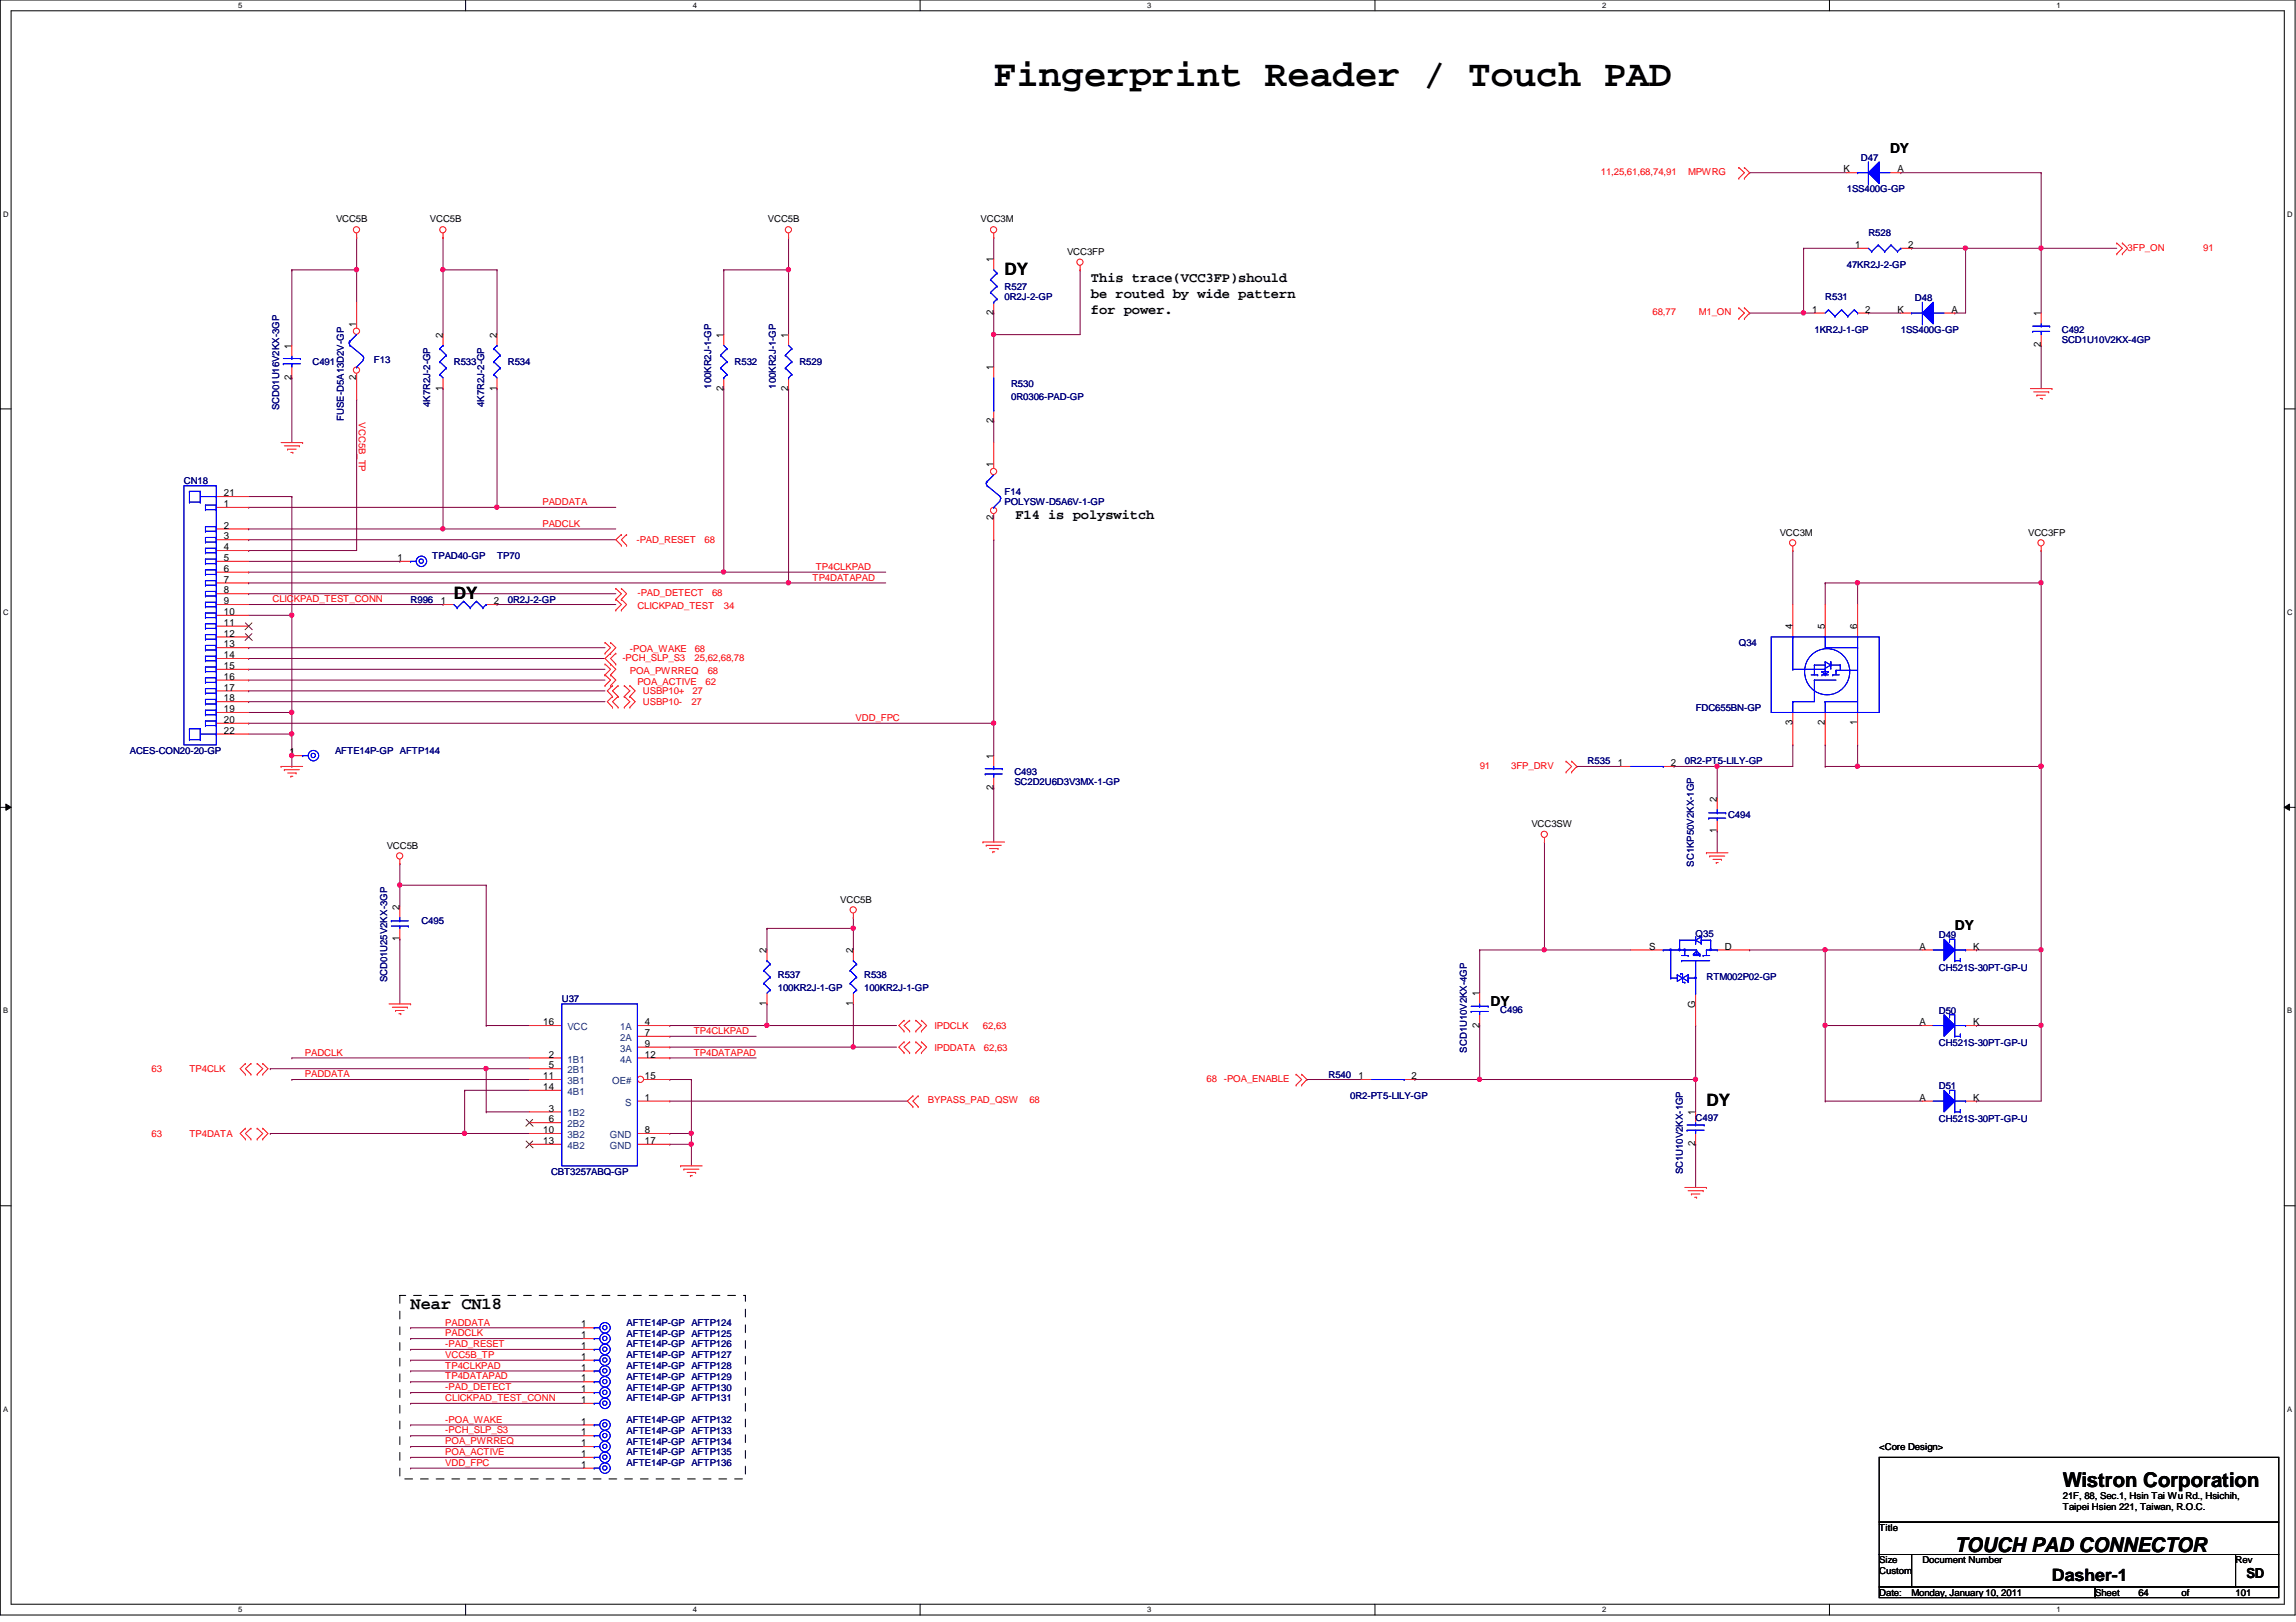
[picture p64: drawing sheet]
<svg xmlns="http://www.w3.org/2000/svg" width="297mm" height="210mm" viewBox="0 0 297 210" stroke-linecap="round" stroke-linejoin="round" font-family="sans-serif">
<defs><g id="words">
<text font-size="4.9" x="128.6" y="11.1">Fingerprint Reader / Touch PAD</text>
<g font-size="2.6">
<text x="266.9" y="192.4">Wistron Corporation</text>
<text x="252.9" y="200.8">TOUCH PAD CONNECTOR</text>
</g>
<g font-size="2.2">
<text x="130" y="35.6">DY</text>
<text x="58.7" y="77.5">DY</text>
<text x="220.8" y="143.2">DY</text>
<text x="53.1" y="169.5">Near CN18</text>
<text x="265.5" y="204.6">Dasher-1</text>
</g>
<g font-size="1.8">
<text x="244.5" y="19.8">DY</text>
<text x="141.1" y="36.4">This trace(VCC3FP)should</text>
<text x="141.1" y="38.5">be routed by wide pattern</text>
<text x="141.1" y="40.6">for power.</text>
<text x="131.4" y="67.2">F14 is polyswitch</text>
<text x="252.9" y="120.4">DY</text>
<text x="192.8" y="130.2">DY</text>
<text x="290.6" y="204.2">SD</text>
</g>
<g font-size="1.3">
<text x="238.5" y="22.3">K</text>
<text x="245.5" y="22.3">A</text>
<text x="128.5" y="34" transform="rotate(-90 128.5 34)">1</text>
<text x="240" y="32.1">1</text>
<text x="246.9" y="32.1">2</text>
<text x="128.5" y="40.8" transform="rotate(-90 128.5 40.8)">2</text>
<text x="234.4" y="40.5">1</text>
<text x="241.3" y="40.5">2</text>
<text x="245.5" y="40.5">K</text>
<text x="252.5" y="40.5">A</text>
<text x="264" y="40.9" transform="rotate(-90 264 40.9)">1</text>
<text x="37.7" y="45.1" transform="rotate(-90 37.7 45.1)">1</text>
<text x="46.1" y="42.3" transform="rotate(-90 46.1 42.3)">1</text>
<text x="57.3" y="43.7" transform="rotate(-90 57.3 43.7)">2</text>
<text x="64.3" y="43.7" transform="rotate(-90 64.3 43.7)">2</text>
<text x="93.6" y="43.7" transform="rotate(-90 93.6 43.7)">1</text>
<text x="102" y="43.7" transform="rotate(-90 102 43.7)">1</text>
<text x="128.5" y="47.9" transform="rotate(-90 128.5 47.9)">1</text>
<text x="264" y="45" transform="rotate(-90 264 45)">2</text>
<text x="37.7" y="49.1" transform="rotate(-90 37.7 49.1)">2</text>
<text x="46.1" y="49.1" transform="rotate(-90 46.1 49.1)">2</text>
<text x="57.3" y="50.5" transform="rotate(-90 57.3 50.5)">1</text>
<text x="64.3" y="50.5" transform="rotate(-90 64.3 50.5)">1</text>
<text x="93.6" y="50.5" transform="rotate(-90 93.6 50.5)">2</text>
<text x="102" y="50.5" transform="rotate(-90 102 50.5)">2</text>
<text x="128.5" y="54.7" transform="rotate(-90 128.5 54.7)">2</text>
<text x="29" y="65.6">1</text>
<text x="29" y="64.2">21</text>
<text x="128.5" y="60.5" transform="rotate(-90 128.5 60.5)">1</text>
<text x="29" y="68.4">2</text>
<text x="29" y="69.8">3</text>
<text x="29" y="71.2">4</text>
<text x="128.5" y="67.3" transform="rotate(-90 128.5 67.3)">2</text>
<text x="29" y="72.6">5</text>
<text x="29" y="74">6</text>
<text x="29" y="75.4">7</text>
<text x="29" y="76.8">8</text>
<text x="51.4" y="72.6">1</text>
<text x="29" y="78.2">9</text>
<text x="29" y="79.6">10</text>
<text x="29" y="81">11</text>
<text x="29" y="82.4">12</text>
<text x="29" y="83.8">13</text>
<text x="57" y="78.2">1</text>
<text x="63.9" y="78.2">2</text>
<text x="231.9" y="81.4" transform="rotate(-90 231.9 81.4)">4</text>
<text x="236.1" y="81.4" transform="rotate(-90 236.1 81.4)">5</text>
<text x="240.3" y="81.4" transform="rotate(-90 240.3 81.4)">6</text>
<text x="29" y="85.2">14</text>
<text x="29" y="86.6">15</text>
<text x="29" y="88">16</text>
<text x="29" y="89.4">17</text>
<text x="29" y="90.8">18</text>
<text x="29" y="92.2">19</text>
<text x="29" y="93.6">20</text>
<text x="29" y="95">22</text>
<text x="231.9" y="93.9" transform="rotate(-90 231.9 93.9)">3</text>
<text x="236.1" y="93.9" transform="rotate(-90 236.1 93.9)">2</text>
<text x="240.3" y="93.9" transform="rotate(-90 240.3 93.9)">1</text>
<text x="37.5" y="97.7">1</text>
<text x="128.5" y="98.2" transform="rotate(-90 128.5 98.2)">1</text>
<text x="209.3" y="99.1">1</text>
<text x="216.2" y="99.1">2</text>
<text x="128.5" y="102.2" transform="rotate(-90 128.5 102.2)">2</text>
<text x="222.1" y="107.8" transform="rotate(-90 222.1 107.8)">1</text>
<text x="222.1" y="103.8" transform="rotate(-90 222.1 103.8)">2</text>
<text x="51.7" y="117.8" transform="rotate(-90 51.7 117.8)">2</text>
<text x="51.7" y="121.8" transform="rotate(-90 51.7 121.8)">1</text>
<text x="99.2" y="123.4" transform="rotate(-90 99.2 123.4)">2</text>
<text x="110.4" y="123.4" transform="rotate(-90 110.4 123.4)">2</text>
<text x="213.4" y="122.9">S</text>
<text x="223.1" y="122.9">D</text>
<text x="248.3" y="122.9">A</text>
<text x="255.3" y="122.9">K</text>
<text x="99.2" y="130.2" transform="rotate(-90 99.2 130.2)">1</text>
<text x="110.4" y="130.2" transform="rotate(-90 110.4 130.2)">1</text>
<text x="191.4" y="128.9" transform="rotate(-90 191.4 128.9)">1</text>
<text x="219.3" y="130.5" transform="rotate(-90 219.3 130.5)">G</text>
<text x="70.3" y="132.7">16</text>
<text x="71" y="136.9">2</text>
<text x="83.4" y="132.7">4</text>
<text x="83.4" y="134.1">7</text>
<text x="83.4" y="135.5">9</text>
<text x="83.4" y="136.9">12</text>
<text x="191.4" y="133" transform="rotate(-90 191.4 133)">2</text>
<text x="248.3" y="132.7">A</text>
<text x="255.3" y="132.7">K</text>
<text x="70.3" y="139.7">11</text>
<text x="70.3" y="141.1">14</text>
<text x="71" y="143.8">3</text>
<text x="71" y="138.3">5</text>
<text x="83.4" y="139.7">15</text>
<text x="83.4" y="142.5">1</text>
<text x="175.8" y="139.7">1</text>
<text x="182.6" y="139.7">2</text>
<text x="248.3" y="142.5">A</text>
<text x="255.3" y="142.5">K</text>
<text x="70.3" y="146.6">10</text>
<text x="70.3" y="148">13</text>
<text x="71" y="145.2">6</text>
<text x="83.4" y="146.6">8</text>
<text x="83.4" y="148">17</text>
<text x="219.3" y="148.3" transform="rotate(-90 219.3 148.3)">2</text>
<text x="219.3" y="144.3" transform="rotate(-90 219.3 144.3)">1</text>
<text x="75.2" y="171.8">1</text>
<text x="75.2" y="173.2">1</text>
<text x="75.2" y="177.4">1</text>
<text x="75.2" y="176">1</text>
<text x="75.2" y="174.6">1</text>
<text x="75.2" y="178.8">1</text>
<text x="75.2" y="184.4">1</text>
<text x="75.2" y="181.6">1</text>
<text x="75.2" y="180.2">1</text>
<text x="75.2" y="185.8">1</text>
<text x="75.2" y="189.9">1</text>
<text x="75.2" y="188.6">1</text>
<text x="75.2" y="187.2">1</text>
</g>
<g font-size="1.3" fill="#004080">
<text x="73.4" y="137.5">1B1</text>
<text x="73.4" y="133.3">VCC</text>
<text x="80.2" y="133.3">1A</text>
<text x="80.2" y="134.7">2A</text>
<text x="80.2" y="136.1">3A</text>
<text x="80.2" y="137.5">4A</text>
<text x="73.4" y="138.9">2B1</text>
<text x="73.4" y="140.3">3B1</text>
<text x="73.4" y="141.7">4B1</text>
<text x="79.2" y="140.3">OE#</text>
<text x="80.9" y="143.1">S</text>
<text x="73.4" y="144.5">1B2</text>
<text x="73.4" y="145.9">2B2</text>
<text x="73.4" y="147.3">3B2</text>
<text x="73.4" y="148.7">4B2</text>
<text x="78.9" y="147.3">GND</text>
<text x="78.9" y="148.7">GND</text>
</g>
<g font-size="1.2" fill="#f00">
<text x="207.1" y="22.6">11,25,61,68,74,91</text>
<text x="218.4" y="22.6">MPWRG</text>
<text x="275.2" y="32.4">3FP_ON</text>
<text x="285" y="32.4">91</text>
<text x="213.8" y="40.8">68,77</text>
<text x="219.8" y="40.8">M1_ON</text>
<text x="46.4" y="54.7" transform="rotate(90 46.4 54.7)">VCC5B_TP</text>
<text x="70.2" y="65.4">PADDATA</text>
<text x="70.2" y="68.2">PADCLK</text>
<text x="82.3" y="70.3">-PAD_RESET</text>
<text x="91.1" y="70.3">68</text>
<text x="35.3" y="77.9">CLICKPAD_TEST_CONN</text>
<text x="82.5" y="77.1">-PAD_DETECT</text>
<text x="92.1" y="77.1">68</text>
<text x="105.1" y="75.1">TP4DATAPAD</text>
<text x="105.5" y="73.7">TP4CLKPAD</text>
<text x="82.5" y="78.8">CLICKPAD_TEST</text>
<text x="93.6" y="78.8">34</text>
<text x="80.5" y="85.5">-PCH_SLP_S3</text>
<text x="81.5" y="84.4">-POA_WAKE</text>
<text x="81.5" y="87.2">POA_PWRREQ</text>
<text x="82.5" y="88.6">POA_ACTIVE</text>
<text x="83.2" y="89.9">USBP10+</text>
<text x="89.6" y="89.9">27</text>
<text x="89.9" y="85.5">25,62,68,78</text>
<text x="89.9" y="84.4">68</text>
<text x="91.3" y="88.6">62</text>
<text x="91.6" y="87.2">68</text>
<text x="83.2" y="91.3">USBP10-</text>
<text x="89.4" y="91.3">27</text>
<text x="110.7" y="93.3">VDD_FPC</text>
<text x="191.4" y="99.5">91</text>
<text x="195.5" y="99.5">3FP_DRV</text>
<text x="39.5" y="136.6">PADCLK</text>
<text x="89.7" y="136.6">TP4DATAPAD</text>
<text x="89.7" y="133.8">TP4CLKPAD</text>
<text x="120.9" y="136">IPDDATA</text>
<text x="120.9" y="133.2">IPDCLK</text>
<text x="127.2" y="133.2">62,63</text>
<text x="127.3" y="136">62,63</text>
<text x="19.6" y="138.8">63</text>
<text x="24.5" y="138.8">TP4CLK</text>
<text x="39.5" y="139.4">PADDATA</text>
<text x="120.1" y="142.8">BYPASS_PAD_QSW</text>
<text x="133.2" y="142.8">68</text>
<text x="156.1" y="140">68</text>
<text x="158.3" y="140">-POA_ENABLE</text>
<text x="19.6" y="147.2">63</text>
<text x="24.5" y="147.2">TP4DATA</text>
<text x="57.6" y="171.5">PADDATA</text>
<text x="57.6" y="172.9">PADCLK</text>
<text x="57.6" y="174.3">-PAD_RESET</text>
<text x="57.6" y="175.7">VCC5B_TP</text>
<text x="57.6" y="177.1">TP4CLKPAD</text>
<text x="57.6" y="178.5">TP4DATAPAD</text>
<text x="57.6" y="179.9">-PAD_DETECT</text>
<text x="57.6" y="181.3">CLICKPAD_TEST_CONN</text>
<text x="57.6" y="184.1">-POA_WAKE</text>
<text x="57.6" y="185.5">-PCH_SLP_S3</text>
<text x="57.6" y="186.9">POA_PWRREQ</text>
<text x="57.6" y="188.3">POA_ACTIVE</text>
<text x="57.6" y="189.7">VDD_FPC</text>
</g>
<g font-size="1.2" fill="#000080">
<text x="240.7" y="20.8">D47</text>
<text x="238.9" y="24.9">1SS400G-GP</text>
<text x="238.9" y="34.7">47KR2J-2-GP</text>
<text x="241.7" y="30.5">R528</text>
<text x="130" y="37.5">R527</text>
<text x="130" y="38.9">0R2J-2-GP</text>
<text x="236.1" y="38.9">R531</text>
<text x="247.7" y="39">D48</text>
<text x="40.4" y="47.2">C491</text>
<text x="48.4" y="46.9">F13</text>
<text x="58.7" y="47.2">R533</text>
<text x="65.7" y="47.2">R534</text>
<text x="95" y="47.2">R532</text>
<text x="103.4" y="47.2">R529</text>
<text x="234.7" y="43.1">1KR2J-1-GP</text>
<text x="245.9" y="43.1">1SS400G-GP</text>
<text x="266.7" y="43.1">C492</text>
<text x="266.7" y="44.3">SCD1U10V2KX-4GP</text>
<text x="36.1" y="53.1" transform="rotate(-90 36.1 53.1)">SCD01U16V2KX-3GP</text>
<text x="55.7" y="52.7" transform="rotate(-90 55.7 52.7)">4K7R2J-2-GP</text>
<text x="62.7" y="52.7" transform="rotate(-90 62.7 52.7)">4K7R2J-2-GP</text>
<text x="92" y="50.3" transform="rotate(-90 92 50.3)">100KR2J-1-GP</text>
<text x="100.4" y="50.3" transform="rotate(-90 100.4 50.3)">100KR2J-1-GP</text>
<text x="130.8" y="50">R530</text>
<text x="130.8" y="51.7">0R0306-PAD-GP</text>
<text x="44.5" y="54.5" transform="rotate(-90 44.5 54.5)">FUSE-D5A13D2V-GP</text>
<text x="23.8" y="62.6">CN18</text>
<text x="130" y="64">F14</text>
<text x="130" y="65.4">POLYSW-D5A6V-1-GP</text>
<text x="53.1" y="78">R996</text>
<text x="55.9" y="72.4">TPAD40-GP</text>
<text x="64.3" y="72.4">TP70</text>
<text x="65.7" y="78">0R2J-2-GP</text>
<text x="225" y="83.6">Q34</text>
<text x="219.4" y="91.9">FDC655BN-GP</text>
<text x="16.8" y="97.5">ACES-CON20-20-GP</text>
<text x="43.3" y="97.5">AFTE14P-GP AFTP144</text>
<text x="131.2" y="100.3">C493</text>
<text x="131.2" y="101.6">SC2D2U6D3V3MX-1-GP</text>
<text x="205.4" y="98.9">R535</text>
<text x="218" y="98.9">0R2-PT5-LILY-GP</text>
<text x="223.6" y="105.9">C494</text>
<text x="219.1" y="112.2" transform="rotate(-90 219.1 112.2)">SC1KP50V2KX-1GP</text>
<text x="54.5" y="119.6">C495</text>
<text x="219.4" y="121.3">Q35</text>
<text x="250.8" y="121.4">D49</text>
<text x="250.8" y="125.6">CH521S-30PT-GP-U</text>
<text x="50.1" y="127.1" transform="rotate(-90 50.1 127.1)">SCD01U25V2KX-3GP</text>
<text x="72.7" y="129.7">U37</text>
<text x="100.6" y="126.6">R537</text>
<text x="100.6" y="128.3">100KR2J-1-GP</text>
<text x="111.8" y="126.6">R538</text>
<text x="111.8" y="128.3">100KR2J-1-GP</text>
<text x="194.1" y="131.1">C496</text>
<text x="220.8" y="126.9">RTM002P02-GP</text>
<text x="250.8" y="131.2">D50</text>
<text x="189.8" y="136.2" transform="rotate(-90 189.8 136.2)">SCD1U10V2KX-4GP</text>
<text x="250.8" y="135.4">CH521S-30PT-GP-U</text>
<text x="171.9" y="139.4">R540</text>
<text x="174.7" y="142.2">0R2-PT5-LILY-GP</text>
<text x="250.8" y="141">D51</text>
<text x="219.4" y="145">C497</text>
<text x="250.8" y="145.2">CH521S-30PT-GP-U</text>
<text x="71.3" y="152">CBT3257ABQ-GP</text>
<text x="217.7" y="152" transform="rotate(-90 217.7 152)">SC1U10V2KX-1GP</text>
<text x="81.1" y="171.6">AFTE14P-GP AFTP124</text>
<text x="81.1" y="173">AFTE14P-GP AFTP125</text>
<text x="81.1" y="177.2">AFTE14P-GP AFTP128</text>
<text x="81.1" y="175.8">AFTE14P-GP AFTP127</text>
<text x="81.1" y="174.4">AFTE14P-GP AFTP126</text>
<text x="81.1" y="180">AFTE14P-GP AFTP130</text>
<text x="81.1" y="178.6">AFTE14P-GP AFTP129</text>
<text x="81.1" y="184.1">AFTE14P-GP AFTP132</text>
<text x="81.1" y="181.4">AFTE14P-GP AFTP131</text>
<text x="81.1" y="185.5">AFTE14P-GP AFTP133</text>
<text x="81.1" y="189.7">AFTE14P-GP AFTP136</text>
<text x="81.1" y="188.3">AFTE14P-GP AFTP135</text>
<text x="81.1" y="186.9">AFTE14P-GP AFTP134</text>
</g>
<g font-size="1.2">
<text x="43.5" y="28.8">VCC5B</text>
<text x="55.6" y="28.8">VCC5B</text>
<text x="99.4" y="28.8">VCC5B</text>
<text x="126.9" y="28.8">VCC3M</text>
<text x="138" y="33">VCC3FP</text>
<text x="230.2" y="69.3">VCC3M</text>
<text x="262.4" y="69.3">VCC3FP</text>
<text x="198.1" y="107">VCC3SW</text>
<text x="50" y="109.8">VCC5B</text>
<text x="108.7" y="116.8">VCC5B</text>
<text x="243.1" y="187.7">&lt;Core Design&gt;</text>
<text x="266.9" y="193.9">21F, 88, Sec.1, Hsin Tai Wu Rd., Hsichih,</text>
<text x="266.9" y="195.4">Taipei Hsien 221, Taiwan, R.O.C.</text>
<text x="243.1" y="203.7">Custom</text>
<text x="243.1" y="198.1">Title</text>
<text x="243.1" y="202.3">Size</text>
<text x="248.7" y="202.3">Document Number</text>
<text x="289.2" y="202.3">Rev</text>
<text x="243.1" y="206.5">Date:</text>
<text x="247.3" y="206.5">Monday, January 10, 2011</text>
<text x="271.1" y="206.5">Sheet</text>
<text x="276.7" y="206.5">64</text>
<text x="282.2" y="206.5">of</text>
<text x="289.2" y="206.5">101</text>
</g>
<g font-size="1">
<text x="30.8" y="1.1">5</text>
<text x="89.6" y="1.1">4</text>
<text x="148.4" y="1.1">3</text>
<text x="207.3" y="1.1">2</text>
<text x="266.1" y="1.1">1</text>
<text x=".4" y="28">D</text>
<text x="295.9" y="28">D</text>
<text x=".4" y="79.5">C</text>
<text x="295.9" y="79.5">C</text>
<text x=".4" y="131.1">B</text>
<text x="295.9" y="131.1">B</text>
<text x=".4" y="182.7">A</text>
<text x="295.9" y="182.7">A</text>
<text x="30.8" y="208.7">5</text>
<text x="89.6" y="208.7">4</text>
<text x="148.4" y="208.7">3</text>
<text x="207.3" y="208.7">2</text>
<text x="266.1" y="208.7">1</text>
</g>
</g></defs>
<path d="M0 0h296.9v209h-296.9zM1.4 1.4h294.1v206.2h-294.1z" fill="none" stroke="#000" stroke-width=".13"/>
<g fill="#fff">
<path d="M30.8 .2h.6v1.1h-.6z"/>
<path d="M30.8 207.8h.6v1.1h-.6z"/>
</g>
<path d="M60.2 0v1.4M60.2 207.6v1.4" fill="none" stroke="#000" stroke-width=".13"/>
<g fill="#fff">
<path d="M89.6 .2h.6v1.1h-.6z"/>
<path d="M89.6 207.8h.6v1.1h-.6z"/>
</g>
<path d="M119 0v1.4M119 207.6v1.4" fill="none" stroke="#000" stroke-width=".13"/>
<g fill="#fff">
<path d="M148.4 .2h.6v1.1h-.6z"/>
<path d="M148.4 207.8h.6v1.1h-.6z"/>
</g>
<path d="M177.9 0v1.4M177.9 207.6v1.4" fill="none" stroke="#000" stroke-width=".13"/>
<g fill="#fff">
<path d="M207.3 .2h.5v1.1h-.5z"/>
<path d="M207.3 207.8h.5v1.1h-.5z"/>
</g>
<path d="M236.7 0v1.4M236.7 207.6v1.4" fill="none" stroke="#000" stroke-width=".13"/>
<g fill="#fff">
<path d="M266.1 .2h.5v1.1h-.5z"/>
<path d="M266.1 207.8h.5v1.1h-.5z"/>
<path d="M.4 27.1h.7v1.1h-.7z"/>
<path d="M295.9 27.1h.7v1.1h-.7z"/>
<path d="M.4 78.7h.7v1.1h-.7z"/>
<path d="M295.9 78.7h.7v1.1h-.7z"/>
</g>
<path d="M0 52.9h1.4M295.5 52.9h1.4" fill="none" stroke="#000" stroke-width=".13"/>
<g fill="#fff">
<path d="M.4 130.2h.7v1.1h-.7z"/>
<path d="M295.9 130.2h.6v1.1h-.6z"/>
</g>
<path d="M0 104.5h1.4M.8 104.1l.6 .4-.6 .4zM295.5 104.5h1.4M295.5 104.5l.7-.4v.8z" fill="none" stroke="#000" stroke-width=".13"/>
<path d="M.8 104.1l.6 .4-.6 .4zM295.5 104.5l.7-.4v.8z" fill="#000"/>
<g fill="#fff">
<path d="M.4 181.8h.7v1.1h-.7z"/>
<path d="M295.9 181.8h.6v1.1h-.6z"/>
</g>
<path d="M0 156h1.4M295.5 156h1.4" fill="none" stroke="#000" stroke-width=".13"/>
<path d="M216.6 99.2h5.6M216.6 99.2h.1" fill="none" stroke="#800040" stroke-width=".13"/>
<circle cx="222.1" cy="99.2" r=".29" fill="#f0f"/>
<circle cx="222.1" cy="99.2" r=".29" fill="none" stroke="#f0f" stroke-width=".13"/>
<path d="M254.3 32.1h9.8M254.3 32.1h.1M32.2 69.8h.1M32.2 69.8h47.5M32.2 83.8h.1M32.2 83.8h46.1M86.7 148.1h2.7M86.7 148.1h.1" fill="none" stroke="#800040" stroke-width=".13"/>
<circle cx="254.3" cy="32.1" r=".29" fill="#f0f"/>
<circle cx="254.3" cy="32.1" r=".29" fill="none" stroke="#f0f" stroke-width=".13"/>
<path d="M264.1 32.1h.1M264.1 32.1v8.4M255.7 132.7h.1M255.7 132.7h8.4" fill="none" stroke="#800040" stroke-width=".13"/>
<circle cx="264" cy="132.7" r=".29" fill="#f0f"/>
<circle cx="264" cy="132.7" r=".29" fill="none" stroke="#f0f" stroke-width=".13"/>
<path d="M236.1 132.7h12.6M236.1 122.9h12.6M236.1 132.7h.1M236.1 122.9h.1" fill="none" stroke="#800040" stroke-width=".13"/>
<circle cx="236.1" cy="122.9" r=".29" fill="#f0f"/>
<circle cx="236.1" cy="122.9" r=".29" fill="none" stroke="#f0f" stroke-width=".13"/>
<path d="M191.4 139.7h.1M191.4 139.7h28M255.7 122.9h.1M255.7 122.9h8.4" fill="none" stroke="#800040" stroke-width=".13"/>
<circle cx="219.3" cy="139.7" r=".29" fill="#f0f"/>
<circle cx="219.3" cy="139.7" r=".29" fill="none" stroke="#f0f" stroke-width=".13"/>
<circle cx="191.4" cy="139.7" r=".29" fill="#f0f"/>
<circle cx="191.4" cy="139.7" r=".29" fill="none" stroke="#f0f" stroke-width=".13"/>
<path d="M236.1 122.9h.1M236.1 132.7h.1M236.1 122.9v19.6" fill="none" stroke="#800040" stroke-width=".13"/>
<circle cx="236.1" cy="132.7" r=".29" fill="#f0f"/>
<circle cx="236.1" cy="132.7" r=".29" fill="none" stroke="#f0f" stroke-width=".13"/>
<path d="M240.3 75.4h.1M264.1 71.2h.1M264.1 71.2v4.2h-23.8" fill="none" stroke="#800040" stroke-width=".13"/>
<circle cx="240.3" cy="75.4" r=".29" fill="#f0f"/>
<circle cx="240.3" cy="75.4" r=".29" fill="none" stroke="#f0f" stroke-width=".13"/>
<path d="M264.1 75.4h.1M264.1 75.4v23.8" fill="none" stroke="#800040" stroke-width=".13"/>
<circle cx="264" cy="75.4" r=".29" fill="#f0f"/>
<circle cx="264" cy="75.4" r=".29" fill="none" stroke="#f0f" stroke-width=".13"/>
<path d="M245.9 22.4h18.2M245.9 22.4h.1M89.4 139.7h.1M89.4 139.7v8.4M264.1 132.7h.1M264.1 122.9h.1M264.1 122.9v19.6M89.4 146.7h.1" fill="none" stroke="#800040" stroke-width=".13"/>
<circle cx="89.4" cy="146.7" r=".29" fill="#f0f"/>
<circle cx="89.4" cy="146.7" r=".29" fill="none" stroke="#f0f" stroke-width=".13"/>
<path d="M264.1 22.4h.1M264.1 22.4v9.7M240.3 99.2h23.8M264.1 99.2h.1" fill="none" stroke="#800040" stroke-width=".13"/>
<circle cx="240.3" cy="99.2" r=".29" fill="#f0f"/>
<circle cx="240.3" cy="99.2" r=".29" fill="none" stroke="#f0f" stroke-width=".13"/>
<circle cx="264" cy="99.2" r=".29" fill="#f0f"/>
<circle cx="264" cy="99.2" r=".29" fill="none" stroke="#f0f" stroke-width=".13"/>
<path d="M264.1 99.2h.1M264.1 99.2v23.7M191.4 122.9h.1M191.4 122.9v5.6" fill="none" stroke="#800040" stroke-width=".13"/>
<circle cx="264" cy="122.9" r=".29" fill="#f0f"/>
<circle cx="264" cy="122.9" r=".29" fill="none" stroke="#f0f" stroke-width=".13"/>
<circle cx="264" cy="99.2" r=".29" fill="#f0f"/>
<circle cx="264" cy="99.2" r=".29" fill="none" stroke="#f0f" stroke-width=".13"/>
<path d="M86.7 139.7h2.7M86.7 139.7h.1M89.4 148.1h.1M89.4 148.1v2.8" fill="none" stroke="#800040" stroke-width=".13"/>
<circle cx="89.4" cy="148.1" r=".29" fill="#f0f"/>
<circle cx="89.4" cy="148.1" r=".29" fill="none" stroke="#f0f" stroke-width=".13"/>
<g fill="none" stroke="#800040" stroke-width=".13">
<path d="M226.4 22.4h.1M226.4 22.4h12.5M32.2 88h.1M32.2 88h46.1M35 138.3h.1M35 138.3h27.9M37.8 139.7h.1M37.8 136.9h.1M37.8 139.7h30.7M37.8 136.9h30.7M169.1 139.7h7M169.1 139.7h.1"/>
<path d="M183 139.7h.1M191.4 132.7h.1M191.4 132.7v7h-8.4M219.4 139.7h.1M219.4 139.7v4.2M60.1 141.1h.1M60.1 141.1v5.6M60.1 141.1h8.4M86.7 146.7h2.7M86.7 146.7h.1M219.4 148.1h.1M219.4 148.1v5.6"/>
<path d="M236.1 142.5h12.6M236.1 142.5h.1M255.7 142.5h.1M255.7 142.5h8.4"/>
</g>
<circle cx="62.9" cy="138.3" r=".29" fill="#f0f"/>
<circle cx="62.9" cy="138.3" r=".29" fill="none" stroke="#f0f" stroke-width=".13"/>
<path d="M62.9 138.3h.1M62.9 138.3v5.6M60.1 146.7h.1M60.1 146.7h8.4M62.9 143.9h.1M62.9 143.9h5.6" fill="none" stroke="#800040" stroke-width=".13"/>
<circle cx="60.1" cy="146.7" r=".29" fill="#f0f"/>
<circle cx="60.1" cy="146.7" r=".29" fill="none" stroke="#f0f" stroke-width=".13"/>
<path d="M199.8 122.9h11.2M199.8 122.9h.1M219.4 132.7h.1M219.4 132.7v7M35 146.7h.1M35 146.7h25.1" fill="none" stroke="#800040" stroke-width=".13"/>
<circle cx="199.8" cy="122.9" r=".29" fill="#f0f"/>
<circle cx="199.8" cy="122.9" r=".29" fill="none" stroke="#f0f" stroke-width=".13"/>
<path d="M231.9 96.4h.1M231.9 96.4v2.8M51.7 114.6h.1M51.7 114.6v2.7M62.9 138.3h.1M62.9 138.3h5.6M99.2 132.7h16.8M99.2 132.7h.1" fill="none" stroke="#800040" stroke-width=".13"/>
<circle cx="99.2" cy="132.7" r=".29" fill="#f0f"/>
<circle cx="99.2" cy="132.7" r=".29" fill="none" stroke="#f0f" stroke-width=".13"/>
<path d="M86.7 136.9h11.1M86.7 136.9h.1M99.2 120.1h.1M99.2 120.1v2.8M110.4 135.5h5.6M110.4 135.5h.1" fill="none" stroke="#800040" stroke-width=".13"/>
<circle cx="110.4" cy="135.5" r=".29" fill="#f0f"/>
<circle cx="110.4" cy="135.5" r=".29" fill="none" stroke="#f0f" stroke-width=".13"/>
<g fill="none" stroke="#800040" stroke-width=".13">
<path d="M233.3 32.1h7M233.3 32.1h.1M247.3 32.1h7M247.3 32.1h.1M254.3 32.1h.1M254.3 32.1v8.4h-1.4M264.1 32.1h.1M264.1 32.1h9.8M233.3 40.5h.1M233.3 40.5h1.4M241.7 40.5h.1M241.7 40.5h4.2"/>
<path d="M252.9 40.5h.1M264.1 44.7h.1M264.1 44.7v5.6M204 99.2h5.6M204 99.2h.1M222.2 99.2h.1M222.2 99.2v4.2M222.2 107.6h.1M222.2 107.6v2.8M51.7 121.5h.1M51.7 121.5v8.4M62.9 132.7h.1"/>
<path d="M62.9 132.7h5.6M86.7 134.1h11.1M86.7 135.5h.1M86.7 134.1h.1M86.7 132.7h.1M99.2 129.9h.1M99.2 129.9v2.8h-12.5M110.4 129.9h.1M110.4 120.1h.1M110.4 129.9v5.6h-23.7M110.4 120.1v2.8M86.7 142.5h30.7"/>
<path d="M86.7 142.5h.1"/>
</g>
<circle cx="264" cy="32.1" r=".29" fill="#f0f"/>
<circle cx="264" cy="32.1" r=".29" fill="none" stroke="#f0f" stroke-width=".13"/>
<path d="M46.1 34.9h.1M46.1 34.9v4.2M231.9 71.2h.1M231.9 71.2v7M226.4 122.9h.1M226.4 122.9h9.7" fill="none" stroke="#800040" stroke-width=".13"/>
<circle cx="46.1" cy="34.9" r=".29" fill="#f0f"/>
<circle cx="46.1" cy="34.9" r=".29" fill="none" stroke="#f0f" stroke-width=".13"/>
<g fill="none" stroke="#800040" stroke-width=".13">
<path d="M37.8 34.9h.1M37.8 34.9v9.8M37.8 34.9h8.3M139.7 34.9h.1M139.7 34.9v8.4M37.8 48.9h.1M37.8 48.9v8.4M46.1 51.7h.1M46.1 51.7v19.5M128.6 43.3h.1M128.6 43.3v4.2M32.2 76.8h.1"/>
<path d="M32.2 76.8h47.5"/>
</g>
<circle cx="128.5" cy="43.3" r=".29" fill="#f0f"/>
<circle cx="128.5" cy="43.3" r=".29" fill="none" stroke="#f0f" stroke-width=".13"/>
<path d="M128.6 30.7h.1M128.6 30.7v2.8M128.6 54.5h.1M128.6 54.5v2.8M32.2 93.6h96.4M32.2 93.6h.1M128.6 102h.1M128.6 102v7" fill="none" stroke="#800040" stroke-width=".13"/>
<circle cx="128.5" cy="93.6" r=".29" fill="#f0f"/>
<circle cx="128.5" cy="93.6" r=".29" fill="none" stroke="#f0f" stroke-width=".13"/>
<path d="M233.3 32.1h.1M233.3 32.1v8.4" fill="none" stroke="#800040" stroke-width=".13"/>
<circle cx="233.3" cy="40.5" r=".29" fill="#f0f"/>
<circle cx="233.3" cy="40.5" r=".29" fill="none" stroke="#f0f" stroke-width=".13"/>
<path d="M226.4 40.5h6.9M226.4 40.5h.1M51.7 114.6h11.2M51.7 114.6h.1" fill="none" stroke="#800040" stroke-width=".13"/>
<circle cx="51.7" cy="114.5" r=".29" fill="#f0f"/>
<circle cx="51.7" cy="114.5" r=".29" fill="none" stroke="#f0f" stroke-width=".13"/>
<path d="M62.9 114.6h.1M62.9 114.6v18.1M99.2 120.1h11.2M99.2 120.1h.1" fill="none" stroke="#800040" stroke-width=".13"/>
<circle cx="110.4" cy="120.1" r=".29" fill="#f0f"/>
<circle cx="110.4" cy="120.1" r=".29" fill="none" stroke="#f0f" stroke-width=".13"/>
<g fill="none" stroke="#800040" stroke-width=".13">
<path d="M46.1 30.7h.1M46.1 30.7v4.2M128.6 43.3h11.1M128.6 43.3h.1M128.6 40.5h.1M128.6 40.5v2.8M32.2 71.2h.1M32.2 64.3h5.6M32.2 71.2h13.9M37.8 64.3h.1M37.8 79.6h.1M37.8 64.3v15.3"/>
<path d="M236.1 75.4h4.2M236.1 75.4h.1M236.1 75.4v2.8M240.3 75.4h.1M240.3 75.4v2.8M32.2 90.8h.1M32.2 89.4h.1M32.2 85.2h.1M32.2 86.6h.1M32.2 95h5.6M32.2 90.8h46.1M32.2 89.4h46.1"/>
<path d="M32.2 85.2h46.1M32.2 86.6h46.1M37.8 95h.1M222.2 99.2h.1M222.2 99.2h9.7M236.1 96.4h.1M236.1 99.2h.1M236.1 96.4v2.8M240.3 96.4h.1M240.3 96.4v2.8h-4.2M51.7 111.8h.1M51.7 111.8v2.8"/>
<path d="M110.4 118.7h.1M110.4 118.7v1.4M199.8 109h.1M199.8 109v13.9h-8.4M191.4 122.9h.1"/>
</g>
<circle cx="37.7" cy="79.6" r=".29" fill="#f0f"/>
<circle cx="37.7" cy="79.6" r=".29" fill="none" stroke="#f0f" stroke-width=".13"/>
<path d="M37.8 97.8h.1M37.8 95v2.8" fill="none" stroke="#800040" stroke-width=".13"/>
<circle cx="37.7" cy="97.8" r=".29" fill="#f0f"/>
<circle cx="37.7" cy="97.8" r=".29" fill="none" stroke="#f0f" stroke-width=".13"/>
<path d="M32.2 79.6h5.6M37.8 79.6h.1M37.8 79.6v12.6M37.8 92.2h.1" fill="none" stroke="#800040" stroke-width=".13"/>
<circle cx="37.7" cy="92.2" r=".29" fill="#f0f"/>
<circle cx="37.7" cy="92.2" r=".29" fill="none" stroke="#f0f" stroke-width=".13"/>
<path d="M128.6 69.8h.1M128.6 69.9v23.7M32.2 92.2h5.6M37.8 92.2h.1M37.8 95h.1M37.8 92.2v2.8" fill="none" stroke="#800040" stroke-width=".13"/>
<circle cx="37.7" cy="95" r=".29" fill="#f0f"/>
<circle cx="37.7" cy="95" r=".29" fill="none" stroke="#f0f" stroke-width=".13"/>
<g fill="none" stroke="#800040" stroke-width=".13">
<path d="M102 50.3h.1M102 50.3v25.1h-69.8M32.2 74h61.4M32.2 75.4h.1M32.2 74h.1M32.2 72.6h19.5M32.2 78.2h25.1M51.7 72.6h.1M57.3 78.2h.1M64.3 78.2h15.4M64.3 78.2h.1M128.6 93.6h.1"/>
<path d="M128.6 93.6v4.2M53.1 171.8h22.4M53.1 173.2h22.4M53.1 174.6h22.4M53.1 176h22.4M53.1 177.4h22.4M53.1 178.8h22.4M53.1 171.8h.1M53.1 173.2h.1M53.1 174.6h.1M53.1 176h.1M53.1 177.4h.1"/>
<path d="M53.1 178.8h.1M53.1 180.2h22.4M53.1 181.6h22.4M53.1 184.4h22.4M53.1 185.8h22.4M53.1 187.2h22.4M53.1 188.6h22.4M53.1 190h22.4M53.1 180.2h.1M53.1 181.6h.1M53.1 184.4h.1M53.1 185.8h.1"/>
<path d="M53.1 187.2h.1M53.1 188.6h.1M53.1 190h.1"/>
</g>
<circle cx="102" cy="75.4" r=".29" fill="#f0f"/>
<circle cx="102" cy="75.4" r=".29" fill="none" stroke="#f0f" stroke-width=".13"/>
<path d="M93.6 50.3h.1M93.6 50.3v23.7M93.6 74h21M93.6 74h.1" fill="none" stroke="#800040" stroke-width=".13"/>
<circle cx="93.6" cy="74" r=".29" fill="#f0f"/>
<circle cx="93.6" cy="74" r=".29" fill="none" stroke="#f0f" stroke-width=".13"/>
<path d="M102 34.9h.1M102 34.9v8.4M102 75.4h12.6M102 75.4h.1" fill="none" stroke="#800040" stroke-width=".13"/>
<circle cx="102" cy="34.9" r=".29" fill="#f0f"/>
<circle cx="102" cy="34.9" r=".29" fill="none" stroke="#f0f" stroke-width=".13"/>
<g fill="none" stroke="#800040" stroke-width=".13">
<path d="M57.3 34.9h.1M57.3 30.7h.1M57.3 30.7v4.2M57.3 34.9h7M64.3 34.9h.1M64.3 34.9v8.4M93.6 34.9h.1M93.6 34.9v8.4M102 30.7h.1M102 30.7v4.2h-8.4M57.3 50.3h.1M57.3 50.3v18.2h-25.1"/>
<path d="M64.3 50.3h.1M64.3 50.3v15.4M32.2 68.5h.1"/>
</g>
<circle cx="64.3" cy="65.6" r=".29" fill="#f0f"/>
<circle cx="64.3" cy="65.6" r=".29" fill="none" stroke="#f0f" stroke-width=".13"/>
<path d="M57.3 34.9h.1M57.3 34.9v8.4" fill="none" stroke="#800040" stroke-width=".13"/>
<circle cx="57.3" cy="34.9" r=".29" fill="#f0f"/>
<circle cx="57.3" cy="34.9" r=".29" fill="none" stroke="#f0f" stroke-width=".13"/>
<path d="M32.2 65.7h.1M32.2 65.7h32.1M57.3 68.5h.1M57.3 68.5h22.4" fill="none" stroke="#800040" stroke-width=".13"/>
<circle cx="57.3" cy="68.4" r=".29" fill="#f0f"/>
<circle cx="57.3" cy="68.4" r=".29" fill="none" stroke="#f0f" stroke-width=".13"/>
<path d="M64.3 65.7h15.4M64.3 65.7h.1M37.8 99.2h.1M37.8 97.8v1.4" fill="none" stroke="#800040" stroke-width=".13"/>
<g fill="none" stroke="#f00" stroke-width=".13">
<path d="M46.1 30.7h.1M46.1 30.2v.5M57.3 30.7h.1M57.3 30.2v.5M102 30.7h.1M102 30.2v.5M128.6 30.7h.1M128.6 30.2v.5M139.7 34.9h.1M139.7 34.4v.5M225 39.8h.1M225 21.7h.1"/>
<path d="M225 23.1h.1M225 39.8l.7 .7-.7 .7M225 21.7l.7 .7-.7 .7M225.7 39.8l.7 .7-.7 .7M225.7 21.7l.7 .7-.7 .7M225.7 39.8h.1M225.7 23.1h.1M225.7 21.7h.1M273.9 31.5l.7 .6-.7 .8M273.9 32.9h.1M273.9 31.5h.1M274.6 31.5l.6 .6-.6 .8"/>
<path d="M274.6 32.9h.1M274.6 31.5h.1M36.4 57.3h2.8M36.8 57.7h1.9M37.2 58.1h.1M37.2 58.1h1.1M37.6 58.5h.3M37.9 58.5h.1M38.7 57.7h.1M39.2 57.3h.1M225 41.2h.1M225.7 41.2h.1"/>
<path d="M262.7 50.3h2.8M263.1 50.7h1.9M263.5 51.1h1.1M263.5 51.1h.1M263.9 51.6h.3M264.2 51.6h.1M265 50.7h.1M265.5 50.3h.1M79.7 77.6h.1M79.7 76.2h.1M79.7 79h.1M79.7 76.2l.7 .6-.7 .8"/>
<path d="M79.7 77.6l.7 .6-.7 .8M80.4 69.2l-.7 .6 .7 .8M80.4 76.2l.7 .6-.7 .8M80.4 77.6l.7 .6-.7 .8M80.4 69.2h.1M80.4 70.6h.1M80.4 77.6h.1M80.4 76.2h.1M80.4 79h.1M81.1 70.6h.1M81.1 69.2h.1M81.1 69.2l-.7 .6 .7 .8"/>
<path d="M231.9 71.2h.1M231.9 70.7v.5M264.1 71.2h.1M264.1 70.7v.5M36.4 99.2h2.8M36.4 99.2h.1M36.8 99.6h1.9M36.8 99.6h.1M78.3 83.1l.7 .7-.7 .7M78.3 87.3l.7 .7-.7 .7M78.3 85.9l.7 .7-.7 .7M78.3 83.1h.1"/>
<path d="M78.3 84.5h.1M78.3 87.3h.1M78.3 88.7h.1M78.3 85.9h.1M79 83.1l.7 .7-.7 .7M79 87.3l.7 .7-.7 .7M79 83.1h.1M79 84.5h.1M79 87.3h.1M79 88.7h.1M79 85.9h.1M79 84.5l-.7 .7 1.4 1.4-.7 .7"/>
<path d="M79.2 91.5h.1M79.2 90.1h.1M79.2 88.7h.1M79.2 90.1l-.6 .7 .6 .7M79.2 88.7l-.6 .7 .6 .7M79.7 84.5h.1M79.7 85.9h.1M79.7 84.5l-.7 .7 .7 .7M80 91.5h.1M80 90.1h.1M80 88.7h.1M80 90.1l-.8 .7 .8 .7"/>
<path d="M80 88.7l-.8 .7 .8 .7M80.8 90.1h.1M80.8 91.5h.1M80.8 88.7h.1M80.8 90.1l.7 .7-.7 .7M80.8 88.7l.7 .7-.7 .7M81.5 90.1l.7 .7-.7 .7M81.5 88.7l.7 .7-.7 .7M81.5 91.5h.1M81.5 90.1h.1M81.5 88.7h.1M202.6 98.5h.1"/>
<path d="M202.6 99.9h.1M202.6 98.5l.7 .7-.7 .7M203.3 98.5l.7 .7-.7 .7M203.3 99.9h.1M203.3 98.5h.1M37.2 100h1.1M37.6 100.5h.1M37.6 100.5h.3M38.3 100h.1M51.7 111.8h.1M51.7 111.2v.6M110.4 118.7h.1"/>
<path d="M110.4 118.2v.5M127.2 109h.1M127.2 109h2.8M127.6 109.4h1.9M127.6 109.4h.1M128 109.8h1.1M128.4 110.2h.1M128.4 110.2h.3M129.1 109.8h.1M199.8 109h.1M199.8 108.4v.6M220.8 110.4h2.8"/>
<path d="M220.8 110.4h.1M221.2 110.8h.1M221.2 110.8h1.9M221.6 111.2h1.1M222 111.6h.3M222 111.6h.1M222.7 111.2h.1M31.7 139h.1M31.7 137.6h.1M31.7 137.6l-.6 .7 .6 .7M32.5 137.6l-.8 .7 .8 .7M32.5 139h.1"/>
<path d="M32.5 137.6h.1M33.3 137.6h.1M33.3 139h.1M33.3 137.6l.7 .7-.7 .7M34 137.6l.7 .7-.7 .7M34 139h.1M34 137.6h.1M50.3 129.9h2.8M50.8 130.3h1.9M51.2 130.8h1.1M51.2 130.8h.1M51.6 131.2h.3"/>
<path d="M51.9 131.2h.1M52.7 130.3h.1M53.1 129.9h.1M117 134.8l-.7 .7 .7 .7M117 132l-.7 .7 .7 .7M117 136.2h.1M117 134.8h.1M117 133.4h.1M117 132h.1M117.7 134.8l-.7 .7 .7 .7M117.7 132l-.7 .7 .7 .7M117.7 136.2h.1"/>
<path d="M117.7 134.8h.1M117.7 133.4h.1M117.7 132h.1M118.5 134.8l.7 .7-.7 .7M118.5 132l.7 .7-.7 .7M118.5 134.8h.1M118.5 136.2h.1M118.5 132h.1M118.5 133.4h.1M119.2 136.2h.1M119.2 134.8h.1M119.2 133.4h.1"/>
<path d="M119.2 132h.1M119.2 134.8l.7 .7-.7 .7M119.2 132l.7 .7-.7 .7M167.7 139l.7 .7-.7 .7M167.7 139h.1M168.4 139h.1M168.4 139l.7 .7-.7 .7M248.7 132.7h1.4M254.3 132.7h1.4M31.7 147.4h.1M31.7 146h.1M31.7 146l-.6 .7 .6 .7"/>
<path d="M32.5 146l-.8 .7 .8 .7M32.5 147.4h.1M32.5 146h.1M33.3 146h.1M33.3 147.4h.1M33.3 146l.7 .7-.7 .7M34 146l.7 .7-.7 .7M34 147.4h.1M34 146h.1M88 150.9h2.8M88 150.9h.1M88.5 151.3h.1"/>
<path d="M88.5 151.3h1.9M88.9 151.7h1.1M89.3 152.1h.1M89.3 152.1h.3M90 151.7h.1M118.1 143.2h.1M118.1 141.8h.1M118.1 141.8l-.7 .7 .7 .7M118.8 141.8l-.7 .7 .7 .7M118.8 141.8h.1M118.8 143.2h.1M167.7 140.4h.1"/>
<path d="M168.4 140.4h.1M218 153.7h2.8M218.4 154.1h1.9M218.8 154.5h1.1M218.8 154.5h.1M219.2 154.9h.3M219.5 154.9h.1M220.3 154.1h.1M220.8 153.7h.1"/>
<circle cx="46.1" cy="29.7" r=".4"/>
<circle cx="57.3" cy="29.7" r=".4"/>
<circle cx="102" cy="29.7" r=".4"/>
<circle cx="128.5" cy="29.7" r=".4"/>
<circle cx="139.7" cy="33.9" r=".4"/>
<circle cx="231.9" cy="70.2" r=".4"/>
<circle cx="264" cy="70.2" r=".4"/>
<circle cx="51.7" cy="110.8" r=".4"/>
<circle cx="110.4" cy="117.7" r=".4"/>
<circle cx="199.8" cy="108" r=".4"/>
</g>
<path d="M243.1 188.6h51.7v8.4h-51.7zM243.1 197h51.7v4.2h-51.7zM243.1 201.2h4.2v4.2h-4.2zM243.1 205.4h28v1.4h-28zM247.3 201.2h41.9v4.2h-41.9zM271.1 205.4h23.7v1.4h-23.7zM289.2 201.2h5.6v4.2h-5.6z" fill="none" stroke="#000" stroke-width=".13"/>
<path d="M51.7 167.6h44.7v23.8h-44.7z" fill="none" stroke="#000" stroke-width=".13" stroke-dasharray="1 1 1 1 1 1 1 1"/>
<path d="M251.5 131.3l1.4 1.4-1.4 1.4z" fill="#00f"/>
<g fill="none" stroke="#00f" stroke-width=".13">
<path d="M250.1 132.7h1.4M251.5 131.3l1.4 1.4-1.4 1.4zM251.5 132.7h.1M252.2 131.3h.7v2.8M252.2 131.3h.1M252.2 131.6h.1M252.2 131.3v.3M252.9 134.1h.1M252.9 132.7h1.4M252.9 134.1h.7M253.6 134.1h.1M253.6 133.8h.1"/>
<path d="M253.6 133.8v.3M254.3 132.7h.1"/>
</g>
<path d="M251.5 131.3l1.4 1.4-1.4 1.4z" fill="#00f"/>
<g fill="none" stroke="#00f" stroke-width=".13">
<path d="M50.6 119.2h2.2M50.6 119.2h.1M50.6 119.8h2.2M51.7 119.8h.1M51.7 119.2h.1M51.7 118.7v.5M51.7 119.8v.3M52.8 119.8h.1M250.1 132.7h1.4M251.5 131.3l1.4 1.4-1.4 1.4zM251.5 132.7h.1M252.2 131.3h.7v2.8"/>
<path d="M252.2 131.3h.1M252.2 131.6h.1M252.2 131.3v.3M252.9 134.1h.1M252.9 132.7h1.4M252.9 134.1h.7M253.6 134.1h.1M253.6 133.8h.1M253.6 133.8v.3M254.3 132.7h.1"/>
</g>
<path d="M51.7 117.3v1.4M51.7 120.1v1.4" fill="none" stroke="#f00" stroke-width=".13"/>
<circle cx="128.5" cy="61" r=".4" fill="#fff"/>
<g fill="none" stroke="#f00" stroke-width=".13">
<path d="M128.6 57.3v3.3"/>
<circle cx="128.5" cy="61" r=".4"/>
</g>
<circle cx="128.5" cy="66.1" r=".4" fill="#fff"/>
<g fill="none" stroke="#f00" stroke-width=".13">
<path d="M37.8 44.7v1.4M37.8 47.5v1.4M128.6 66.5v3.3M110.4 122.9v1.4M110.4 128.5v1.4M211 122.9h4.2M219.4 128.5v4.2M222.2 122.9h4.2M75.5 171.8h1.4"/>
<circle cx="128.5" cy="66.1" r=".4"/>
</g>
<g fill="none" stroke="#00f" stroke-width=".13">
<path d="M36.7 47.1h2.2M36.7 47.1h.1M36.7 46.4h2.2M37.8 46.4h.1M37.8 47.1h.1M37.8 46.1v.3M37.8 47.1v.4M38.9 46.4h.1M127.7 62.3a.41 .41 0 0 0 0 .5M127.7 62.9l1.7 1.4M127.7 62.3h.1M127.7 62.9h.1"/>
<path d="M128.6 65.7h.1M128.6 61.5l-.9 .8M129.4 64.3l.1 .2-.1 .2M129.4 64.8l-.8 .9M110 127.3l.8 .8M110 125.6l.8 .8M110 127.3h.1M110 125.6h.1M110.4 124.3h.1M110.4 124.3l.4 .5M110.8 128.1l-.4 .4M110.8 128.1h.1"/>
<path d="M110.8 126.4h.1M110.8 124.8h.1M110.8 126.4l-.8 .9M110.8 124.8l-.8 .8M215.2 122.9h4.3M215.2 122.9h.1M216.2 126.6h.1M216.2 122.9v3.7M216.2 126.6h.8M217 126.2h.1M217 126.6h.1M217 126.2l.7 .4"/>
<path d="M217 126.2v.8l.7-.4M217.3 121.7h.1M217.3 122.9h.1M217.3 121.7v1.2M217.3 121.7h2.1M217.4 126h.1M217.4 126h.3M217.5 123.7h.9M217.7 126.6h.1M217.7 126h.1M217.7 126v1.1h.3M217.7 126.6l.7 .4"/>
<path d="M218 122.9h.1M218 127.1h.1M218 122.9v.8M218.4 123.7h.1M218.4 126.2h.1M218.4 127h.1M218.4 126.6h.1M218.4 126.2v.8M218.4 126.6h1M218.4 126.2l-.7 .4M219.1 123.5h.1M219.4 121.7l.7 .4"/>
<path d="M219.4 122.1h.1M219.4 121.7h.1M219.4 121.2h.1M219.4 128.5h.1M219.4 121.2v.9M219.4 124.3v4.2M219.5 123.1l-.4 .4M220.1 121.7h.1M220.1 122.1h.1M220.1 121.2h.1M220.1 121.2v.9M220.1 121.2l-.7 .5"/>
<path d="M220.1 121.7h1.2M220.3 123.7h.9M220.3 123.7h.1M220.8 122.9h.1M220.8 122.9v.8M220.8 122.9h1.4M221.3 121.7h.1M221.3 121.7v1.2M222.2 122.9h.1M76.9 171.8h.7M76.9 171.8h.1"/>
<circle cx="78.2" cy="171.8" r=".29"/>
<circle cx="78.3" cy="171.8" r=".68"/>
</g>
<path d="M217.9 122.8h.1v.2h-.1z" fill-rule="evenodd" fill="#00f"/>
<path d="M217.9 122.8h.1v.2h-.1z" fill="none" stroke="#00f" stroke-width=".13"/>
<path d="M221.2 122.8l.2 .1-.1 .1z" fill-rule="evenodd" fill="#00f"/>
<path d="M221.2 122.8l.2 .1-.1 .1z" fill="none" stroke="#00f" stroke-width=".13"/>
<path d="M217.2 122.8l.2 .1-.1 .1z" fill-rule="evenodd" fill="#00f"/>
<path d="M217.2 122.8l.2 .1-.1 .1z" fill="none" stroke="#00f" stroke-width=".13"/>
<path d="M219.3 126.5h.1v.1h-.1z" fill-rule="evenodd" fill="#00f"/>
<path d="M217.5 124.3h.1M217.5 124.3h3.7M219.1 123.7h.8M219.1 123.5h.8M219.3 126.5h.1v.1h-.1zM219.5 123.1h.1M219.5 122.9h.1M219.5 122.9v.8M219.5 123.1l.4 .4M219.9 123.7h.1M219.9 123.5h.1" fill="none" stroke="#00f" stroke-width=".13"/>
<path d="M216.1 122.8h.1v.2h-.1z" fill-rule="evenodd" fill="#00f"/>
<g fill="none" stroke="#00f" stroke-width=".13">
<path d="M215.2 122.9h4.3M215.2 122.9h.1M216.1 122.8h.1v.2h-.1zM216.2 126.6h.1M216.2 122.9v3.7M216.2 126.6h.8M217 126.2h.1M217 126.6h.1M217 126.2l.7 .4M217 126.2v.8l.7-.4M217.3 121.7h.1M217.3 122.9h.1"/>
<path d="M217.3 121.7v1.2M217.3 121.7h2.1M217.4 126h.1M217.4 126h.3M217.5 123.7h.9M217.7 126.6h.1M217.7 126h.1M217.7 126v1.1h.3M217.7 126.6l.7 .4M218 122.9h.1M218 127.1h.1M218 122.9v.8"/>
<path d="M218.4 123.7h.1M218.4 126.2h.1M218.4 127h.1M218.4 126.6h.1M218.4 126.2v.8M218.4 126.6h1M218.4 126.2l-.7 .4M219.1 123.5h.1M219.4 121.7l.7 .4M219.4 122.1h.1M219.4 121.7h.1M219.4 121.2h.1"/>
<path d="M219.4 128.5h.1M219.4 121.2v.9M219.4 124.3v4.2M219.5 123.1l-.4 .4M220.1 121.7h.1M220.1 122.1h.1M220.1 121.2h.1M220.1 121.2v.9M220.1 121.2l-.7 .5M220.1 121.7h1.2M220.3 123.7h.9M220.3 123.7h.1"/>
<path d="M220.8 122.9h.1M220.8 122.9v.8M220.8 122.9h1.4M221.3 121.7h.1M221.3 121.7v1.2M222.2 122.9h.1"/>
</g>
<path d="M217.9 122.8h.1v.2h-.1z" fill-rule="evenodd" fill="#00f"/>
<path d="M217.9 122.8h.1v.2h-.1z" fill="none" stroke="#00f" stroke-width=".13"/>
<path d="M221.2 122.8l.2 .1-.1 .1z" fill-rule="evenodd" fill="#00f"/>
<path d="M221.2 122.8l.2 .1-.1 .1z" fill="none" stroke="#00f" stroke-width=".13"/>
<path d="M217.2 122.8l.2 .1-.1 .1z" fill-rule="evenodd" fill="#00f"/>
<path d="M217.2 122.8l.2 .1-.1 .1z" fill="none" stroke="#00f" stroke-width=".13"/>
<path d="M219.3 126.5h.1v.1h-.1z" fill-rule="evenodd" fill="#00f"/>
<path d="M217.5 124.3h.1M217.5 124.3h3.7M219.1 123.7h.8M219.1 123.5h.8M219.3 126.5h.1v.1h-.1zM219.5 123.1h.1M219.5 122.9h.1M219.5 122.9v.8M219.5 123.1l.4 .4M219.9 123.7h.1M219.9 123.5h.1" fill="none" stroke="#00f" stroke-width=".13"/>
<path d="M216.1 122.8h.1v.2h-.1z" fill-rule="evenodd" fill="#00f"/>
<g fill="none" stroke="#00f" stroke-width=".13">
<path d="M177.5 139.7h4.1M181.6 139.7h.1M216.1 122.8h.1v.2h-.1zM76.9 177.4h.7M76.9 177.4h.1M76.9 184.4h.7M76.9 190h.7M76.9 184.4h.1M76.9 190h.1"/>
<circle cx="78.2" cy="177.4" r=".29"/>
<circle cx="78.3" cy="177.4" r=".68"/>
<circle cx="78.2" cy="184.4" r=".29"/>
<circle cx="78.2" cy="190" r=".29"/>
<circle cx="78.3" cy="184.4" r=".68"/>
<circle cx="78.3" cy="190" r=".68"/>
</g>
<path d="M238.9 22.4h1.4M244.5 22.4h1.4M176.1 139.7h1.4M181.6 139.7h1.4M75.5 177.4h1.4M75.5 184.4h1.4M75.5 190h1.4" fill="none" stroke="#f00" stroke-width=".13"/>
<path d="M243.1 21v2.7l-1.4-1.3z" fill="#00f"/>
<path d="M240.3 22.4h.1M240.3 22.4h1.4M241.7 23.7h.1M241.7 21v2.7M243.1 22.4h1.4M243.1 21v2.7l-1.4-1.3zM243.1 22.4h.1" fill="none" stroke="#00f" stroke-width=".13"/>
<path d="M243.1 21v2.7l-1.4-1.3z" fill="#00f"/>
<path d="M240.3 22.4h.1M240.3 22.4h1.4M241.7 23.7h.1M241.7 21v2.7M243.1 22.4h1.4M243.1 21v2.7l-1.4-1.3zM243.1 22.4h.1" fill="none" stroke="#00f" stroke-width=".13"/>
<path d="M248.7 122.9h1.4M254.3 122.9h1.4" fill="none" stroke="#f00" stroke-width=".13"/>
<path d="M251.5 121.5l1.4 1.4-1.4 1.4z" fill="#00f"/>
<g fill="none" stroke="#00f" stroke-width=".13">
<path d="M250.1 122.9h1.4M251.5 121.5l1.4 1.4-1.4 1.4zM251.5 122.9h.1M252.2 121.5h.7v2.8M252.2 121.5h.1M252.2 121.8h.1M252.2 121.5v.3M252.9 124.3h.1M252.9 122.9h1.4M252.9 124.3h.7M253.6 124.3h.1M253.6 124h.1"/>
<path d="M253.6 124v.3M254.3 122.9h.1"/>
</g>
<path d="M251.5 121.5l1.4 1.4-1.4 1.4z" fill="#00f"/>
<g fill="none" stroke="#00f" stroke-width=".13">
<path d="M241.7 32.1l.4 .5M242.1 32.6h.1M243 31.7l-.9 .9M243 31.7h.1M243 31.7l.8 .9M243.8 32.6h.1M244.6 31.7l-.8 .9M244.6 31.7h.1M244.6 31.7l.9 .9M245.5 32.6h.1M245.9 32.1l-.4 .5M245.9 32.1h.1"/>
<path d="M93.2 46h.1M93.2 47.6h.1M93.2 46l.9 .8M93.2 47.6l.9 .9M93.6 48.9h.1M93.6 44.7l.5 .4M94.1 45.1h.1M94.1 46.8h.1M94.1 48.5h.1M94.1 45.1l-.9 .9M94.1 46.8l-.9 .8M94.1 48.5l-.5 .4"/>
<path d="M101.6 46h.1M101.6 47.6h.1M101.6 46l.8 .8M101.6 47.6l.8 .9M102 48.9h.1M102 44.7l.4 .4M102.4 45.1h.1M102.4 46.8h.1M102.4 48.5h.1M102.4 45.1l-.8 .9M102.4 46.8l-.8 .8M102.4 48.5l-.4 .4"/>
<path d="M23.8 62.9h4.2v33.5h-4.2zM24.5 65h.1M24.5 63.6h.1M24.5 63.6h1.4M24.5 63.6v1.4M24.5 65h1.4M25.9 63.6h.1M25.9 65h.1M25.9 63.6v1.4M25.9 64.3h2.1M26.6 66h1.4M26.6 68.7h1.4"/>
<path d="M26.6 70.1h1.4M26.6 71.5h1.4M26.6 72.9h1.4M26.6 74.3h1.4M26.6 75.7h1.4M26.6 77.1h1.4M26.6 78.5h1.4M26.6 79.9h1.4M26.6 66h.1M26.6 65.4h.1M26.6 68.7h.1M26.6 68.2h.1"/>
<path d="M26.6 70.1h.1M26.6 69.6h.1M26.6 71.5h.1M26.6 71h.1M26.6 72.9h.1M26.6 72.3h.1M26.6 74.3h.1M26.6 73.7h.1M26.6 75.7h.1M26.6 75.1h.1M26.6 77.1h.1M26.6 76.5h.1"/>
<path d="M26.6 78.5h.1M26.6 77.9h.1M26.6 79.9h.1M26.6 79.3h.1M26.6 65.4h1.4M26.6 65.4v.6M26.6 68.2v.5M26.6 69.6v.5M26.6 71v.5M26.6 72.3v.6M26.6 73.7v.6M26.6 75.1v.6"/>
<path d="M26.6 76.5v.6M26.6 77.9v.6M26.6 79.3v.6M26.6 68.2h1.4M26.6 69.6h1.4M26.6 71h1.4M26.6 72.3h1.4M26.6 73.7h1.4M26.6 75.1h1.4M26.6 76.5h1.4M26.6 77.9h1.4M26.6 79.3h1.4"/>
<path d="M28 65.4h.1M28 66h.1M28 68.2h.1M28 68.7h.1M28 69.6h.1M28 70.1h.1M28 71h.1M28 71.5h.1M28 72.3h.1M28 72.9h.1M28 73.7h.1M28 74.3h.1"/>
<path d="M28 75.1h.1M28 75.7h.1M28 76.5h.1M28 77.1h.1M28 77.9h.1M28 78.5h.1M28 79.3h.1M28 79.9h.1M28 64.3h.1M28 65.4v.6M28 68.2v.5M28 69.6v.5"/>
<path d="M28 71v.5M28 72.3v.6M28 73.7v.6M28 75.1v.6M28 76.5v.6M28 77.9v.6M28 79.3v.6M58.7 78.2l.4 .5M59.1 78.7h.1M60 77.8h.1M60 77.8l.8 .9M60 77.8l-.9 .9"/>
<path d="M60.8 78.7h.1M61.6 77.8h.1M61.6 77.8l.9 .9M61.6 77.8l-.8 .9M62.5 78.7h.1M62.9 78.2h.1M62.9 78.2l-.4 .5M24.5 95.7h.1M24.5 94.3h.1M24.5 94.3v1.4M24.5 94.3h1.4M24.5 95.7h1.4"/>
<path d="M25.9 94.3h.1M25.9 95.7h.1M25.9 94.3v1.4M25.9 95h2.1M26.6 86.9h1.4M26.6 81.3h1.4M26.6 82.7h1.4M26.6 84.1h1.4M26.6 85.5h1.4M26.6 91.1h1.4M26.6 89.7h1.4M26.6 88.3h1.4"/>
<path d="M26.6 93.9h1.4M26.6 92.5h1.4M26.6 81.3h.1M26.6 80.7h.1M26.6 82.7h.1M26.6 82.1h.1M26.6 84.1h.1M26.6 83.5h.1M26.6 85.5h.1M26.6 84.9h.1M26.6 86.9h.1M26.6 86.3h.1"/>
<path d="M26.6 90.5h.1M26.6 91.1h.1M26.6 89.1h.1M26.6 89.7h.1M26.6 87.7h.1M26.6 88.3h.1M26.6 93.3h.1M26.6 93.9h.1M26.6 91.9h.1M26.6 92.5h.1M26.6 80.7v.6M26.6 82.1v.6"/>
<path d="M26.6 83.5v.6M26.6 84.9v.6M26.6 86.3v.6M26.6 87.7v.6M26.6 89.1v.6M26.6 90.5v.6M26.6 91.9v.6M26.6 93.3v.6M26.6 80.7h1.4M26.6 82.1h1.4M26.6 83.5h1.4M26.6 84.9h1.4"/>
<path d="M26.6 86.3h1.4M26.6 90.5h1.4M26.6 89.1h1.4M26.6 87.7h1.4M26.6 93.3h1.4M26.6 91.9h1.4M28 80.7h.1M28 81.3h.1M28 82.1h.1M28 82.7h.1M28 83.5h.1M28 84.1h.1"/>
<path d="M28 84.9h.1M28 85.5h.1M28 86.3h.1M28 86.9h.1M28 91.1h.1M28 90.5h.1M28 89.7h.1M28 89.1h.1M28 88.3h.1M28 87.7h.1M28 93.9h.1M28 93.3h.1"/>
<path d="M28 92.5h.1M28 91.9h.1M28 95h.1M28 80.7v.6M28 82.1v.6M28 83.5v.6M28 84.9v.6M28 86.3v.6M28 87.7v.6M28 89.1v.6M28 90.5v.6M28 91.9v.6"/>
<path d="M28 93.3v.6M39.2 97.8h.1M39.2 97.8h.7M229.1 82.4h14v9.8h-14zM231.9 90.8h.1M231.9 86.6h.1M231.9 82.4h.1M231.9 82.4v4.2M231.9 90.8v1.4M231.9 86.6h4.2M234.3 87.3h.9M234.5 84.6a2.94 2.94 0 0 1 4.2 .5 2.94 2.94 0 0 1-.5 4.1 2.94 2.94 0 0 1-4.1-.4 3.1 3.1 0 0 1 .4-4.2z"/>
<path d="M234.7 88h2.8M234.7 88h.1M234.7 86.1h.1M234.7 86.1v1.2M234.7 88v2.8h-2.8M234.7 86.1h1.4M235.2 87.3h.1M235.7 87.3h.9M235.7 86.9h.9M235.7 86.9h.1M235.7 87.3h.1M235.7 86.9l.4 .4"/>
<path d="M236.1 90.8h4.2M236.1 86.6h.1M236.1 87.3h.1M236.1 85.6h.1M236.1 86.5h.1M236.1 82.4h.1M236.1 90.8h.1M236.1 82.4v1.4h4.2M236.1 85.6v.9M236.1 86.6v.7M236.1 90.8v1.4M236.1 85.6l.8 .5"/>
<path d="M236.6 86.9h.1M236.6 86.9l-.5 .4M236.9 86.1h1.2M236.9 86.1h.1M236.9 85.6h.1M236.9 86.5h.1M236.9 85.6v.9M236.9 86.1l-.8 .4M237.1 87.3h.1M237.1 87.3h.9M237.5 86.7h2.8M237.5 86.7h.1"/>
<path d="M237.5 86.7v.6M238.1 86.1h.1M238.1 86.1v.6M240.3 82.4h.1M240.3 83.8h.1M240.3 82.4v9.8M250.1 122.9h1.4M251.5 121.5l1.4 1.4-1.4 1.4zM251.5 122.9h.1M252.2 121.5h.7v2.8M252.2 121.5h.1M252.2 121.8h.1"/>
<path d="M252.2 121.5v.3M252.9 124.3h.1M252.9 122.9h1.4M252.9 124.3h.7M253.6 124.3h.1M253.6 124h.1M253.6 124v.3M254.3 122.9h.1M76.9 176h.7M76.9 176h.1M76.9 181.6h.7M76.9 188.6h.7"/>
<path d="M76.9 181.6h.1M76.9 188.6h.1"/>
<circle cx="40.5" cy="97.8" r=".29"/>
<circle cx="40.6" cy="97.8" r=".68"/>
<circle cx="78.2" cy="176" r=".29"/>
<circle cx="78.3" cy="176" r=".68"/>
<circle cx="78.2" cy="181.6" r=".29"/>
<circle cx="78.2" cy="188.6" r=".29"/>
<circle cx="78.3" cy="181.6" r=".68"/>
<circle cx="78.3" cy="188.6" r=".68"/>
</g>
<g fill="none" stroke="#f00" stroke-width=".13">
<path d="M240.3 32.1h1.4M245.9 32.1h1.4M93.6 43.3v1.4M93.6 48.9v1.4M102 43.3v1.4M102 48.9v1.4M245.9 40.5h1.4M251.5 40.5h1.4M28 78.2h4.2M28 65.7h4.2M28 68.5h4.2M28 69.8h4.2"/>
<path d="M28 71.2h4.2M28 72.6h4.2M28 74h4.2M28 75.4h4.2M28 76.8h4.2M28 79.6h4.2M28 64.3h4.2M57.3 78.2h1.4M62.9 78.2h1.4M231.9 78.2v4.2M236.1 78.2v4.2M240.3 78.2v4.2"/>
<path d="M28 81h4.2M28 82.4h4.2M28 83.8h4.2M28 85.2h4.2M28 86.6h4.2M28 88h4.2M28 89.4h4.2M28 90.8h4.2M28 92.2h4.2M28 93.6h4.2M28 95h4.2M37.8 97.8h1.4"/>
<path d="M231.9 92.2v4.2M236.1 92.2v4.2M240.3 92.2v4.2M75.5 176h1.4M75.5 181.6h1.4M75.5 188.6h1.4"/>
</g>
<path d="M31.7 80.6l.9 .9M31.7 82l.9 .9M32.6 80.6l-.9 .9M32.6 82l-.9 .9" fill="none" stroke="#804000" stroke-width=".13"/>
<path d="M250.1 39.1v2.8l-1.4-1.4z" fill="#00f"/>
<path d="M248.7 39.1v2.8M250.1 39.1v2.8l-1.4-1.4zM247.3 40.5h1.4M247.3 40.5h.1M248.7 41.9h.1M250.1 40.5h.1M250.1 40.5h1.4" fill="none" stroke="#00f" stroke-width=".13"/>
<path d="M250.1 39.1v2.8l-1.4-1.4z" fill="#00f"/>
<g fill="none" stroke="#00f" stroke-width=".13">
<path d="M248.7 39.1v2.8M250.1 39.1v2.8l-1.4-1.4zM56.9 46.8l.8 .8M56.9 45.1l.8 .9M56.9 48.5l.4 .4M56.9 48.5h.1M56.9 46.8h.1M56.9 45.1h.1M57.3 44.7h.1M57.3 44.7l-.4 .4M57.7 47.6h.1M57.7 46h.1"/>
<path d="M57.7 47.6l-.8 .9M57.7 46l-.8 .8M247.3 40.5h1.4M247.3 40.5h.1M248.7 41.9h.1M250.1 40.5h.1M250.1 40.5h1.4"/>
</g>
<g fill="none" stroke="#f00" stroke-width=".13">
<path d="M57.3 43.3v1.4M57.3 48.9v1.4M68.5 136.9h4.2M68.5 138.3h4.2M68.5 139.7h4.2M82.5 136.9h4.2M82.5 132.7h4.2M82.5 134.1h4.2M82.5 135.5h4.2M68.5 143.9h4.2M68.5 145.3h4.2M68.5 146.7h4.2"/>
<path d="M68.5 148.1h4.2M68.5 141.1h4.2M82.5 142.5h4.2M82.5 146.7h4.2"/>
</g>
<path d="M68.1 144.9l.9 .9M68.1 147.7l.9 .8M68.9 144.9l-.9 .9M68.9 147.7l-.9 .8" fill="none" stroke="#804000" stroke-width=".13"/>
<circle cx="82.9" cy="139.7" r=".4" fill="#fff"/>
<g fill="none" stroke="#f00" stroke-width=".13">
<path d="M64.3 43.3v1.4M64.3 48.9v1.4M234.7 40.5h1.4M240.3 40.5h1.4M128.6 97.8v1.4M128.6 100.6v1.4M68.5 132.7h4.2M83.3 139.7h3.4M82.5 148.1h4.2M248.7 142.5h1.4M254.3 142.5h1.4M75.5 174.6h1.4"/>
<path d="M75.5 180.2h1.4M75.5 187.2h1.4"/>
<circle cx="82.9" cy="139.7" r=".4"/>
</g>
<g fill="none" stroke="#00f" stroke-width=".13">
<path d="M63.9 46.8l.8 .8M63.9 45.1l.8 .9M63.9 48.5l.4 .4M63.9 48.5h.1M63.9 46.8h.1M63.9 45.1h.1M64.3 44.7h.1M64.3 44.7l-.4 .4M64.7 47.6h.1M64.7 46h.1M64.7 47.6l-.8 .9M64.7 46l-.8 .8"/>
<path d="M236.6 40.1h.1M236.6 40.1l.8 .8M236.6 40.1l-.5 .4M237.4 40.9h.1M238.2 40.1l-.8 .8M238.2 40.1h.1M238.2 40.1l.9 .8M239.1 40.9h.1M239.9 40.1l-.8 .8M239.9 40.1h.1M239.9 40.1l.4 .4M240.3 40.5h.1"/>
<path d="M127.5 99.5h2.2M128.6 99.5h.1M128.6 99.2v.3M129.7 99.5h.1M127.5 100.2h2.2M127.5 100.2h.1M128.6 100.2h.1M128.6 100.2v.4M72.7 129.9h9.8v21h-9.8zM76.9 174.6h.7M76.9 174.6h.1M76.9 180.2h.7"/>
<path d="M76.9 187.2h.7M76.9 180.2h.1M76.9 187.2h.1"/>
<circle cx="78.2" cy="174.6" r=".29"/>
<circle cx="78.3" cy="174.6" r=".68"/>
<circle cx="78.2" cy="180.2" r=".29"/>
<circle cx="78.2" cy="187.2" r=".29"/>
<circle cx="78.3" cy="180.2" r=".68"/>
<circle cx="78.3" cy="187.2" r=".68"/>
</g>
<path d="M251.5 141.1l1.4 1.4-1.4 1.4z" fill="#00f"/>
<g fill="none" stroke="#00f" stroke-width=".13">
<path d="M250.1 142.5h1.4M251.5 141.1l1.4 1.4-1.4 1.4zM251.5 142.5h.1M252.2 141.1h.7v2.8M252.2 141.1h.1M252.2 141.4h.1M252.2 141.1v.3M252.9 143.9h.1M252.9 142.5h1.4M252.9 143.9h.7M253.6 143.9h.1M253.6 143.6h.1"/>
<path d="M253.6 143.6v.3M254.3 142.5h.1"/>
</g>
<path d="M251.5 141.1l1.4 1.4-1.4 1.4z" fill="#00f"/>
<g fill="none" stroke="#00f" stroke-width=".13">
<path d="M128.1 36.2h.1M128.1 37.8h.1M128.1 36.2l.9 .8M128.1 37.8l.9 .9M128.6 39.1h.1M128.6 34.9l.4 .4M129 35.3h.1M129 37h.1M129 38.7h.1M129 35.3l-.9 .9M129 37l-.9 .8M129 38.7l-.4 .4"/>
<path d="M128.6 53.1h.1M128.6 48.9v4.2M263 42.9h2.2M263 42.9h.1M263 42.2h2.2M264.1 42.2h.1M264.1 42.9h.1M264.1 41.9v.3M264.1 42.9v.4M265.2 42.2h.1M53.1 72.6h.7M53.1 72.6h.1"/>
<path d="M211 99.2h4.2M215.2 99.2h.1M221.1 105.9h2.2M221.1 105.9h.1M221.1 105.2h2.2M222.2 105.9h.1M222.2 105.2h.1M222.2 104.8v.4M222.2 105.9v.3M223.3 105.2h.1M98.8 127.3h.1M98.8 125.6h.1"/>
<path d="M98.8 127.3l.8 .8M98.8 125.6l.8 .8M99.2 124.3h.1M99.2 124.3l.4 .5M99.6 126.4l-.8 .9M99.6 124.8l-.8 .8M99.6 128.1l-.4 .4M99.6 128.1h.1M99.6 126.4h.1M99.6 124.8h.1M190.3 130.9h2.2M190.3 130.9h.1"/>
<path d="M190.3 130.2h2.2M191.4 130.2h.1M191.4 130.9h.1M191.4 129.9v.3M191.4 130.9v.4M192.5 130.2h.1M218.3 146.3h2.2M218.3 146.3h.1M218.3 145.6h2.2M219.4 145.6h.1M219.4 146.3h.1M219.4 145.3v.3"/>
<path d="M219.4 146.3v.4M220.5 145.6h.1M250.1 142.5h1.4M251.5 141.1l1.4 1.4-1.4 1.4zM251.5 142.5h.1M252.2 141.1h.7v2.8M252.2 141.1h.1M252.2 141.4h.1M252.2 141.1v.3M252.9 143.9h.1M252.9 142.5h1.4M252.9 143.9h.7"/>
<path d="M253.6 143.9h.1M253.6 143.6h.1M253.6 143.6v.3M254.3 142.5h.1M76.9 173.2h.7M76.9 178.8h.7M76.9 173.2h.1M76.9 178.8h.1M76.9 185.8h.7M76.9 185.8h.1"/>
<circle cx="54.5" cy="72.6" r=".29"/>
<circle cx="54.5" cy="72.6" r=".68"/>
<circle cx="78.2" cy="173.2" r=".29"/>
<circle cx="78.2" cy="178.8" r=".29"/>
<circle cx="78.3" cy="178.8" r=".68"/>
<circle cx="78.3" cy="173.2" r=".68"/>
<circle cx="78.2" cy="185.8" r=".29"/>
<circle cx="78.3" cy="185.8" r=".68"/>
</g>
<g fill="none" stroke="#f00" stroke-width=".13">
<path d="M128.6 33.5v1.4M128.6 39.1v1.4M128.6 47.5v1.4M128.6 53.1v1.4M264.1 40.5v1.4M264.1 43.3v1.4M51.7 72.6h1.4M209.6 99.2h1.4M215.2 99.2h1.4M222.2 103.4v1.4M222.2 106.2v1.4M99.2 122.9v1.4"/>
<path d="M99.2 128.5v1.4M191.4 128.5v1.4M191.4 131.3v1.4M219.4 143.9v1.4M219.4 146.7v1.4M75.5 173.2h1.4M75.5 178.8h1.4M75.5 185.8h1.4"/>
</g>
<circle cx="46.1" cy="42.9" r=".4" fill="#fff"/>
<g fill="none" stroke="#f00" stroke-width=".13">
<path d="M46.1 39.1v3.4"/>
<circle cx="46.1" cy="42.9" r=".4"/>
</g>
<circle cx="46.1" cy="47.9" r=".4" fill="#fff"/>
<g fill="none" stroke="#f00" stroke-width=".13">
<path d="M46.1 48.3v3.4"/>
<circle cx="46.1" cy="47.9" r=".4"/>
</g>
<path d="M45.3 44.1a.41 .41 0 0 0 0 .6M45.3 44.2h.1M45.3 44.7h.1M45.3 44.7l1.7 1.4M46.1 47.5h.1M46.1 43.3l-.8 .9M46.9 46.1l.2 .3-.2 .2M47 46.7l-.9 .8" fill="none" stroke="#00f" stroke-width=".13"/>
<circle cx="222.1" cy="99.2" r=".29" fill="#f0f"/>
<circle cx="222.1" cy="99.2" r=".29" fill="none" stroke="#f0f" stroke-width=".13"/>
<circle cx="254.3" cy="32.1" r=".29" fill="#f0f"/>
<circle cx="254.3" cy="32.1" r=".29" fill="none" stroke="#f0f" stroke-width=".13"/>
<circle cx="264" cy="132.7" r=".29" fill="#f0f"/>
<circle cx="264" cy="132.7" r=".29" fill="none" stroke="#f0f" stroke-width=".13"/>
<circle cx="236.1" cy="122.9" r=".29" fill="#f0f"/>
<circle cx="236.1" cy="122.9" r=".29" fill="none" stroke="#f0f" stroke-width=".13"/>
<circle cx="219.3" cy="139.7" r=".29" fill="#f0f"/>
<circle cx="219.3" cy="139.7" r=".29" fill="none" stroke="#f0f" stroke-width=".13"/>
<circle cx="191.4" cy="139.7" r=".29" fill="#f0f"/>
<circle cx="191.4" cy="139.7" r=".29" fill="none" stroke="#f0f" stroke-width=".13"/>
<circle cx="236.1" cy="132.7" r=".29" fill="#f0f"/>
<circle cx="236.1" cy="132.7" r=".29" fill="none" stroke="#f0f" stroke-width=".13"/>
<circle cx="240.3" cy="75.4" r=".29" fill="#f0f"/>
<circle cx="240.3" cy="75.4" r=".29" fill="none" stroke="#f0f" stroke-width=".13"/>
<circle cx="264" cy="75.4" r=".29" fill="#f0f"/>
<circle cx="264" cy="75.4" r=".29" fill="none" stroke="#f0f" stroke-width=".13"/>
<circle cx="89.4" cy="146.7" r=".29" fill="#f0f"/>
<circle cx="89.4" cy="146.7" r=".29" fill="none" stroke="#f0f" stroke-width=".13"/>
<circle cx="240.3" cy="99.2" r=".29" fill="#f0f"/>
<circle cx="240.3" cy="99.2" r=".29" fill="none" stroke="#f0f" stroke-width=".13"/>
<circle cx="264" cy="99.2" r=".29" fill="#f0f"/>
<circle cx="264" cy="99.2" r=".29" fill="none" stroke="#f0f" stroke-width=".13"/>
<circle cx="264" cy="122.9" r=".29" fill="#f0f"/>
<circle cx="264" cy="122.9" r=".29" fill="none" stroke="#f0f" stroke-width=".13"/>
<circle cx="264" cy="99.2" r=".29" fill="#f0f"/>
<circle cx="264" cy="99.2" r=".29" fill="none" stroke="#f0f" stroke-width=".13"/>
<circle cx="89.4" cy="148.1" r=".29" fill="#f0f"/>
<circle cx="89.4" cy="148.1" r=".29" fill="none" stroke="#f0f" stroke-width=".13"/>
<circle cx="62.9" cy="138.3" r=".29" fill="#f0f"/>
<circle cx="62.9" cy="138.3" r=".29" fill="none" stroke="#f0f" stroke-width=".13"/>
<circle cx="60.1" cy="146.7" r=".29" fill="#f0f"/>
<circle cx="60.1" cy="146.7" r=".29" fill="none" stroke="#f0f" stroke-width=".13"/>
<circle cx="199.8" cy="122.9" r=".29" fill="#f0f"/>
<circle cx="199.8" cy="122.9" r=".29" fill="none" stroke="#f0f" stroke-width=".13"/>
<circle cx="99.2" cy="132.7" r=".29" fill="#f0f"/>
<circle cx="99.2" cy="132.7" r=".29" fill="none" stroke="#f0f" stroke-width=".13"/>
<circle cx="110.4" cy="135.5" r=".29" fill="#f0f"/>
<circle cx="110.4" cy="135.5" r=".29" fill="none" stroke="#f0f" stroke-width=".13"/>
<circle cx="264" cy="32.1" r=".29" fill="#f0f"/>
<circle cx="264" cy="32.1" r=".29" fill="none" stroke="#f0f" stroke-width=".13"/>
<circle cx="46.1" cy="34.9" r=".29" fill="#f0f"/>
<circle cx="46.1" cy="34.9" r=".29" fill="none" stroke="#f0f" stroke-width=".13"/>
<circle cx="128.5" cy="43.3" r=".29" fill="#f0f"/>
<circle cx="128.5" cy="43.3" r=".29" fill="none" stroke="#f0f" stroke-width=".13"/>
<circle cx="128.5" cy="93.6" r=".29" fill="#f0f"/>
<circle cx="128.5" cy="93.6" r=".29" fill="none" stroke="#f0f" stroke-width=".13"/>
<circle cx="233.3" cy="40.5" r=".29" fill="#f0f"/>
<circle cx="233.3" cy="40.5" r=".29" fill="none" stroke="#f0f" stroke-width=".13"/>
<circle cx="51.7" cy="114.5" r=".29" fill="#f0f"/>
<circle cx="51.7" cy="114.5" r=".29" fill="none" stroke="#f0f" stroke-width=".13"/>
<circle cx="110.4" cy="120.1" r=".29" fill="#f0f"/>
<circle cx="110.4" cy="120.1" r=".29" fill="none" stroke="#f0f" stroke-width=".13"/>
<circle cx="37.7" cy="79.6" r=".29" fill="#f0f"/>
<circle cx="37.7" cy="79.6" r=".29" fill="none" stroke="#f0f" stroke-width=".13"/>
<circle cx="37.7" cy="97.8" r=".29" fill="#f0f"/>
<circle cx="37.7" cy="97.8" r=".29" fill="none" stroke="#f0f" stroke-width=".13"/>
<circle cx="37.7" cy="92.2" r=".29" fill="#f0f"/>
<circle cx="37.7" cy="92.2" r=".29" fill="none" stroke="#f0f" stroke-width=".13"/>
<circle cx="37.7" cy="95" r=".29" fill="#f0f"/>
<circle cx="37.7" cy="95" r=".29" fill="none" stroke="#f0f" stroke-width=".13"/>
<circle cx="102" cy="75.4" r=".29" fill="#f0f"/>
<circle cx="102" cy="75.4" r=".29" fill="none" stroke="#f0f" stroke-width=".13"/>
<circle cx="93.6" cy="74" r=".29" fill="#f0f"/>
<circle cx="93.6" cy="74" r=".29" fill="none" stroke="#f0f" stroke-width=".13"/>
<circle cx="102" cy="34.9" r=".29" fill="#f0f"/>
<circle cx="102" cy="34.9" r=".29" fill="none" stroke="#f0f" stroke-width=".13"/>
<circle cx="64.3" cy="65.6" r=".29" fill="#f0f"/>
<circle cx="64.3" cy="65.6" r=".29" fill="none" stroke="#f0f" stroke-width=".13"/>
<circle cx="57.3" cy="34.9" r=".29" fill="#f0f"/>
<circle cx="57.3" cy="34.9" r=".29" fill="none" stroke="#f0f" stroke-width=".13"/>
<circle cx="57.3" cy="68.4" r=".29" fill="#f0f"/>
<circle cx="57.3" cy="68.4" r=".29" fill="none" stroke="#f0f" stroke-width=".13"/>
<use href="#words"/>
</svg>
